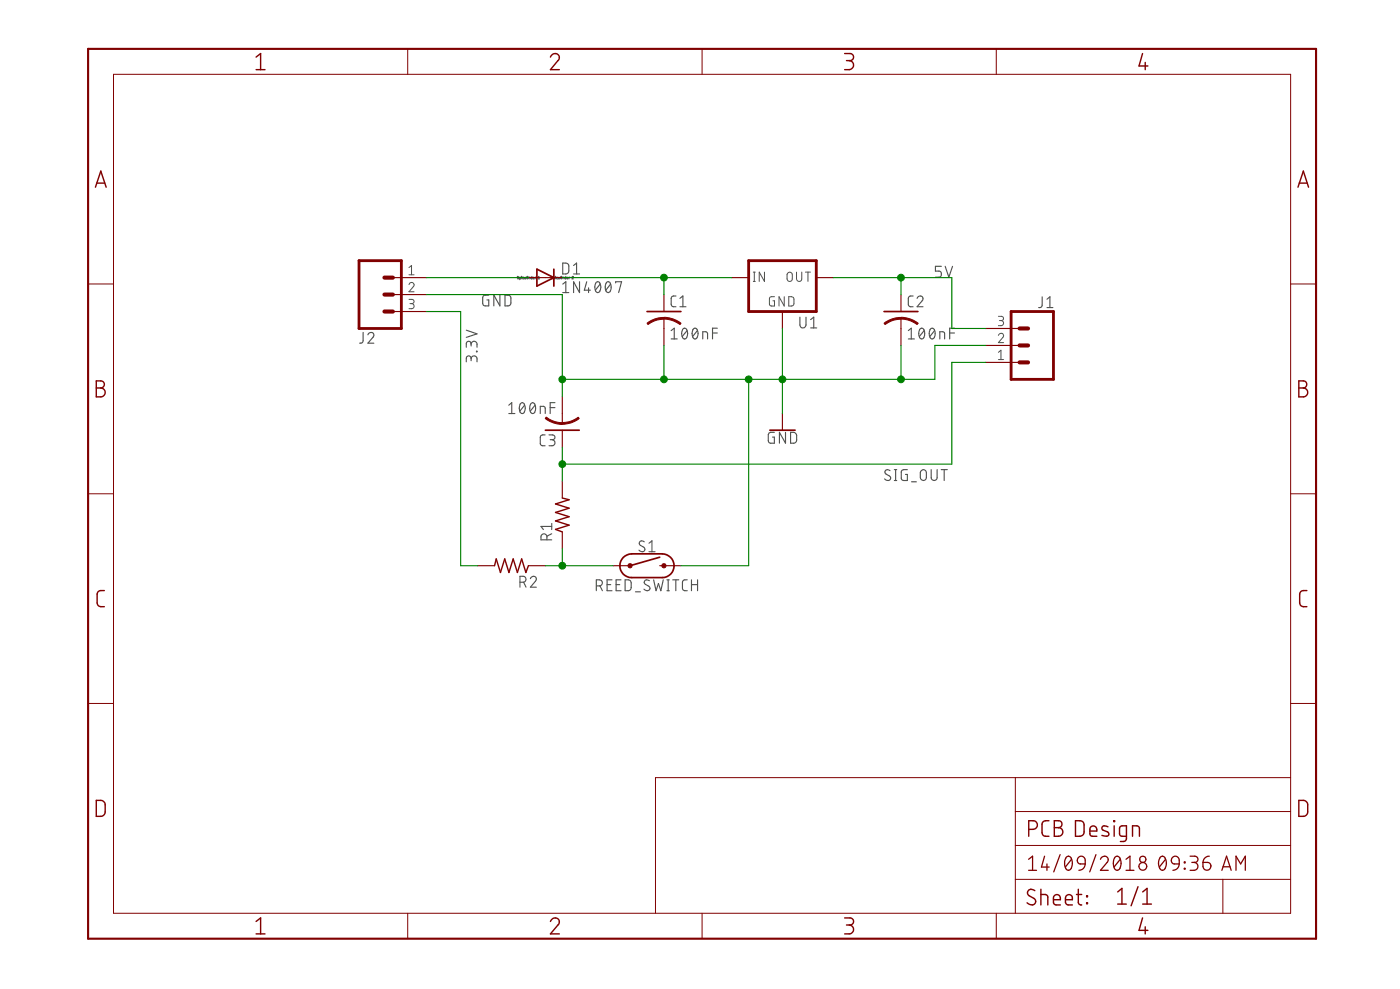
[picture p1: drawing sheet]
<svg xmlns="http://www.w3.org/2000/svg" width="210mm" height="148mm" viewBox="0 0 210 148" stroke-linecap="round" stroke-linejoin="round" font-family="sans-serif">
<g fill="none" stroke="#505050" stroke-width=".15">
<path d="M61.3 42.6a.38 .38 0 0 1 .6-.3 .38 .38 0 0 1 .1 .6l-.7 .8h.8M61.3 44.9h.6a.31 .31 0 0 1 .2 .3 .31 .31 0 0 1-.3 .3h-.3M61.3 40.1l.4-.3v1.4M61.3 41.2h.8M61.7 45.5a.38 .38 0 0 1 .4 .4 .38 .38 0 0 1-.4 .3h-.4M77.7 41.4l-.1 .1 .2 .2h-.2M77.9 41.8l.2-.1-.1-.2h-.1v.4M78.2 41.4h.1M78.2 41.5v.3M78.5 41.5l-.1 .1v.2h.1M78.7 41.7h.1v-.2l-.1 .3h.1M79 41.4l.2 .1-.1 .3-.1-.1z"/>
<path d="M79.5 41.6l-.1-.1v.3M79.8 41.4v.4h-.2v-.2l.2-.1M79.9 41.7h.2l-.1-.2-.1 .3h.2M80.4 41.6l-.2-.1v.3M80.7 41.8h.2M80.7 41.5l.1-.1v.4M82.8 41.4l-.2 .1 .2 .2h-.2M83 41.8l.2-.1-.1-.2h-.1v.4M83.3 41.4h.1M83.3 41.5v.3M83.6 41.5l-.1 .1v.2h.1M83.7 41.7h.2l-.1-.2-.1 .3h.2"/>
<path d="M84.1 41.4l.2 .1-.1 .3-.1-.1zM84.6 41.6l-.2-.1v.3M84.8 41.4v.4h-.1v-.2l.1-.1M85 41.7h.2l-.1-.2-.1 .1v.2h.2M85.4 41.6l-.1-.1v.3M85.8 41.5l.2-.1-.2 .4h.2M112.9 42.2h.3M112.9 40.8h.3M113.1 40.8v1.4M114.6 40.8v1.4l-.8-1.4v1.4M116.1 44.4l-.6 .1-.1 .1v.9l.1 .3h.6v-.7h-.2M117.6 44.4v1.4l-.8-1.4v1.4"/>
<path d="M118.1 40.9a.38 .38 0 0 1 .4-.1 .38 .38 0 0 1 .3 .3v.7a.39 .39 0 0 1-.4 .4 .39 .39 0 0 1-.4-.4v-.7zM118.3 44.4h.4a.36 .36 0 0 1 .3 .4v.7a.36 .36 0 0 1-.3 .3h-.4zM119.4 40.8v1a.39 .39 0 0 0 .4 .4 .39 .39 0 0 0 .4-.4v-1M120.8 40.8h.7M121.1 40.8v1.4M149.7 50.2a.39 .39 0 0 1 .5-.3 .39 .39 0 0 1 .1 .7l-.6 .7h.8M149.7 47.4h.5a.32 .32 0 0 1 .3 .3 .32 .32 0 0 1-.3 .3h-.4M149.7 52.8l.4-.3v1.4M149.7 53.9h.8M150.1 48a.38 .38 0 0 1 .4 .4 .38 .38 0 0 1-.4 .4h-.4"/>
</g>
<g fill="none" stroke="#505050" stroke-width=".17">
<path d="M84.4 39.4h.4a.43 .43 0 0 1 .5 .5v.7a.44 .44 0 0 1-.5 .4h-.4zM86 39.8l.4-.4v1.6M141.1 39.9h-.8v.7h.5a.46 .46 0 0 1 .3 .5 .46 .46 0 0 1-.3 .4h-.5M141.7 39.9l.6 1.6 .5-1.6M54.4 49.8v1.4l-.2 .2h-.3M55.2 50.2a.44 .44 0 0 1 .6-.4 .44 .44 0 0 1 .1 .7l-.7 .9h.8M69.9 49.5l1.6 .5-1.6 .5M70.6 53.8a.44 .44 0 0 1 .5-.5 .44 .44 0 0 1 .4 .5v.4M70.6 54v-.3a.36 .36 0 0 0-.3-.4 .36 .36 0 0 0-.4 .4v.5M70.6 51.6a.44 .44 0 0 1 .5-.5 .44 .44 0 0 1 .4 .5v.4M70.6 51.8v-.3a.36 .36 0 0 0-.3-.4 .36 .36 0 0 0-.4 .4v.5M71.4 52.6l.1 .1z"/>
<path d="M73.3 44.2h-.7l-.2 .2v1.1l.2 .3h.7v-.9h-.3M75 44.2v1.6l-1-1.6v1.6M75.7 44.2h.5a.43 .43 0 0 1 .4 .5v.7a.43 .43 0 0 1-.4 .4h-.5zM84.4 42.6l.4-.4v1.6M84.4 43.8h.9M86 41h.9M86.9 42.2v1.6l-.9-1.6v1.6M88 42.2l-.4 1.3h.9M88.2 43.1v.7M89.4 42.3l.1-.1a.32 .32 0 0 1 .4 .2 .99 .99 0 0 1-.3 1.4 1.04 1.04 0 0 1-.2-1.5zM90 42.6l-.7 .9M90.9 42.3l.4-.1a1.12 1.12 0 0 1 0 1.6h-.2a1.11 1.11 0 0 1-.2-1.5z"/>
<path d="M91.5 42.6l-.7 .9M92.3 42.4v-.2h.9l-.4 1.6M100.6 49.5l.5-.3v1.6M100.6 50.8h.9M101.3 44.3l-.4 .1-.3 .3 .1 1 .2 .2 .4 .1M101.9 46h.9M101.9 44.7l.5-.4v1.7M102.4 49.3l.2-.1a.93 .93 0 0 1 0 1.6 1.02 1.02 0 0 1-.2-1.5zM103 49.5l-.7 .9M104 49.3l.2-.1a.93 .93 0 0 1 0 1.6 1.02 1.02 0 0 1-.2-1.5zM104.6 49.5l-.8 .9M105.4 50.8v-1.1h.4l.2 .1 .1 1"/>
<path d="M106.8 49.9h.7M107.5 49.2h-.7v1.6M119.9 47.5v1.2a.46 .46 0 0 0 .5 .4 .46 .46 0 0 0 .4-.4v-1.2M121.5 47.9l.5-.4v1.6M121.5 49.1h.9M136.2 50.8h.9M136.2 49.5l.4-.3v1.6M136.9 44.3l-.5 .1-.2 .3v1l.2 .2 .5 .1M137.5 44.7a.44 .44 0 0 1 .6-.3 .44 .44 0 0 1 .2 .7l-.8 .9h.9M137.9 49.3l.3-.1a.97 .97 0 0 1 .1 1.6h-.1a1 1 0 0 1-.3-1.5zM138.6 49.5l-.8 .9M139.5 49.3l.3-.1a.95 .95 0 0 1 0 1.6 1 1 0 0 1-.3-1.5z"/>
<path d="M140.1 49.5l-.7 .9M140.9 50.8v-1.1h.5l.2 .1v1M142.4 49.9h.7M143.1 49.2h-.7v1.6M156.3 44.5l-.1 1.4-.2 .2h-.3M157 46.1h.9M157 44.8l.4-.3v1.6M76.3 60.7l.4-.4v1.7M76.3 62h.9M78.1 60.5a.31 .31 0 0 1 .3-.2 .31 .31 0 0 1 .2 .3 .99 .99 0 0 1-.3 1.4 1.02 1.02 0 0 1-.2-1.5zM78.7 60.7l-.8 .9M79.6 60.5a.31 .31 0 0 1 .3-.2 .31 .31 0 0 1 .3 .3 .99 .99 0 0 1-.3 1.4 .98 .98 0 0 1-.3-1.5z"/>
<path d="M80.2 60.7l-.7 .9M81 62v-1.1h.5l.2 .1v1M81.7 65.2h-.5l-.2 .3v1.1l.2 .2h.5M82.3 65.2h.5a.36 .36 0 0 1 .4 .3 .36 .36 0 0 1-.4 .4h-.3M82.5 61.1h.7M82.7 80l-.7 .3M82.7 78.9h-1.6l.4 .4M82.7 78.4v.9M82.8 65.9a.46 .46 0 0 1 .4 .4 .46 .46 0 0 1-.4 .5h-.5M83.2 60.3h-.7v1.7M116.1 64.8h-.6l-.3 .2v1l.2 .4h.7v-.9h-.3M117.8 64.8v1.6l-.9-1.6v1.6"/>
<path d="M118.5 64.8h.5a.51 .51 0 0 1 .4 .4v.8a.47 .47 0 0 1-.4 .4h-.5zM133.4 70.5a.42 .42 0 0 0-.5-.1 .42 .42 0 0 0-.2 .4l.6 .5a.38 .38 0 0 1 .2 .5 .38 .38 0 0 1-.5 .2l-.4-.2M134.1 72h.4M134.1 70.4h.4M134.3 70.4v1.6M136 70.4h-.5l-.4 .2v1.2l.3 .2h.6v-.9h-.2M136.7 72.2h.7M138.1 70.5a.44 .44 0 0 1 .5-.1 .44 .44 0 0 1 .3 .4v.7a.46 .46 0 0 1-.5 .5 .46 .46 0 0 1-.4-.5v-.7zM139.6 70.4v1.1a.44 .44 0 0 0 .5 .5 .44 .44 0 0 0 .4-.5v-1.1M141.1 70.4h.9M141.6 70.4v1.6M78 87.2h.4a.44 .44 0 0 0 .5-.4 .44 .44 0 0 0-.5-.5h-.4v1.7"/>
<path d="M78.5 87.2l.4 .8M79.5 86.7a.44 .44 0 0 1 .7-.3 .44 .44 0 0 1 .1 .7l-.8 .9h.9M82 80.9v-.5a.44 .44 0 0 0-.4-.4 .44 .44 0 0 0-.5 .4v.5h1.6M89.4 87.8h.5a.46 .46 0 0 0 .4-.5 .46 .46 0 0 0-.4-.4h-.5v1.6M90 87.8l.3 .7M91 87.6h.6M91.8 86.9h-.8v1.6h.8M92.4 87.6h.5M93.1 86.9h-.7v1.6h.7M93.7 86.9h.5a.43 .43 0 0 1 .4 .4v.7a.44 .44 0 0 1-.4 .5h-.5zM95.3 88.7h.7M96.6 81.2a.41 .41 0 0 0-.5-.2 .41 .41 0 0 0-.2 .5l.6 .5a.41 .41 0 0 1 .1 .6 .41 .41 0 0 1-.7-.1l-.1-.1"/>
<path d="M97.3 81.4l.4-.4v1.7M97.3 82.7h.9M97.4 87a.43 .43 0 0 0-.6-.1 .43 .43 0 0 0-.2 .5l.7 .4a.38 .38 0 0 1 .1 .5 .38 .38 0 0 1-.5 .2l-.4-.2M98 86.9l.4 1.6 .3-1.1 .4 1.1 .3-1.6M100 86.9h.4M100 88.5h.4M100.2 86.9v1.6M100.9 86.9h.9M101.3 86.9v1.6M103 86.9h-.4l-.3 .3v1.1l.4 .2h.3M103.7 87.6h.9M103.7 86.9v1.6"/>
<path d="M104.6 86.9v1.6"/>
</g>
<path d="M53.8 39.1h6.4v10.1h-6.4zM112.2 39.1h10.2v7.6h-10.2zM151.6 46.7h6.3v10.1h-6.3z" fill="none" stroke="#800000" stroke-width=".42"/>
<g fill="none" stroke="#800000" stroke-width=".17">
<path d="M58.9 41.6h5.1M58.9 44.1h5.1M58.9 46.7h5.1M79.2 41.6h5.1M84.3 59.4v4M99.5 44.1v2.6M99.5 47.7v4.1M109.7 41.6h2.5M117.3 46.7v2.5M122.4 41.6h2.5M135.1 44.1v2.6M135.1 47.7v4.1"/>
<path d="M147.8 54.3h5.1M147.8 51.8h5.1M147.8 49.2h5.1M84.3 64.5v2.5M84.3 72.1v2.5M84.3 79.7v2.5M117.3 61.9v2.6M71.6 84.8h2.5M79.2 84.8h2.6M91.9 84.8h2.6M98.9 84.8h3.2"/>
</g>
<path d="M80.5 40.3l2.5 1.3-2.5 1.3zM83 40.3v2.6M97 46.7h5.1M132.5 46.7h5.1M81.8 64.5h5M115.4 64.5h3.8M93.5 83.5a1.97 1.97 0 0 1 1.2-.5h4.6a1.78 1.78 0 0 1 1.8 1.8 1.78 1.78 0 0 1-1.8 1.7h-4.6a1.77 1.77 0 0 1-1.6-1.1 1.77 1.77 0 0 1 .4-1.9zM98.9 83.5l-4.4 1.3" fill="none" stroke="#800000" stroke-width=".25"/>
<g fill="#800000" stroke="#800000" stroke-width=".15">
<path d="M99.5 47.5h.3a4.4 4.4 0 0 1 2.3 .9l-.1 .2a4.3 4.3 0 0 0-2.5-.8z" fill-rule="evenodd"/>
<path d="M97 48.4a3.9 3.9 0 0 1 2.5-.8v.2a3.9 3.9 0 0 0-2.3 .8z" fill-rule="evenodd"/>
<path d="M135.1 47.5h.3a4.3 4.3 0 0 1 2.3 .9l-.2 .2a4.1 4.1 0 0 0-2.4-.8z" fill-rule="evenodd"/>
<path d="M132.5 48.4l.3-.1a4.1 4.1 0 0 1 2.3-.7v.2a3.9 3.9 0 0 0-2.4 .8z" fill-rule="evenodd"/>
<path d="M81.9 62.5a3.9 3.9 0 0 0 2.4 .8v.3h-.3a4.4 4.4 0 0 1-2.3-.9z" fill-rule="evenodd"/>
<path d="M84.3 63.3a3.9 3.9 0 0 0 2.4-.8l.1 .2a4 4 0 0 1-2.5 .9z" fill-rule="evenodd"/>
<circle cx="94.5" cy="84.8" r=".33"/>
<circle cx="99.5" cy="84.8" r=".33"/>
</g>
<g fill="none" stroke="#800000" stroke-width=".21">
<path d="M38.4 8.6l.7-.6v2.4M38.4 10.4h1.3M82.5 8.6a.65 .65 0 0 1 1-.6 .65 .65 0 0 1 .2 1.1l-1.2 1.3h1.4M126.6 8h.8a.53 .53 0 0 1 .6 .6 .53 .53 0 0 1-.6 .5h-.5M127.3 9.1a.68 .68 0 0 1 .7 .7 .68 .68 0 0 1-.7 .6h-.7M171.3 8l-.5 1.9h1.3M171.7 9.4v1M14.3 28l.8-2.4 .8 2.4M14.5 27.4h1.2M194.6 28l.8-2.4 .8 2.4M194.8 27.4h1.2M14.4 57.1h.7a.53 .53 0 0 1 .6 .5 .53 .53 0 0 1-.6 .5 .67 .67 0 0 1 .7 .7 .67 .67 0 0 1-.7 .7h-.7z"/>
<path d="M14.4 58.1h.7M194.7 57.1h.7a.53 .53 0 0 1 .5 .5 .53 .53 0 0 1-.5 .5 .67 .67 0 0 1 .7 .7 .67 .67 0 0 1-.7 .7h-.7zM194.7 58.1h.7M84.3 74.6l1 .3-2 .6 2 .6-2 .7 2 .6-2 .6 2 .7-2 .6 1 .4M15.6 88.5a.92 .92 0 0 0-.9 .2l-.1 .3v1.3l.1 .4a.97 .97 0 0 0 .9 .2M74.1 84.8l.3-1.1 .6 2.1 .7-2.1 .6 2.1 .6-2.1 .7 2.1 .6-2.1 .6 2.1 .4-1M195.9 88.5h-.5a.54 .54 0 0 0-.5 .5v1.3l.1 .4a.97 .97 0 0 0 .9 .2M14.4 119.9h.7a.67 .67 0 0 1 .7 .7v1a.67 .67 0 0 1-.7 .7h-.7zM194.7 119.9h.7a.67 .67 0 0 1 .7 .7v1a.67 .67 0 0 1-.7 .7h-.7zM38.4 138l.7-.5v2.4M38.4 139.9h1.3M82.5 138a.65 .65 0 0 1 1-.5 .65 .65 0 0 1 .2 1.1l-1.2 1.3h1.4"/>
<path d="M126.6 137.5h.8a.53 .53 0 0 1 .6 .5 .53 .53 0 0 1-.6 .6h-.5M127.3 138.6a.67 .67 0 0 1 .7 .6 .67 .67 0 0 1-.7 .7h-.7M154.2 124.2h.7a.65 .65 0 0 0 .6-.6 .65 .65 0 0 0-.6-.6h-.7v2.3M155.2 133.4a.61 .61 0 0 0-.8-.1 .61 .61 0 0 0-.3 .6l.2 .3 .7 .4a.58 .58 0 0 1 .1 .9 .58 .58 0 0 1-.9-.1l-.2-.1M156.1 134h.6l.4 .3v1.3M156.1 133.2v2.4M157.3 123h-.5a.54 .54 0 0 0-.6 .5v1.3l.1 .3 .3 .2h.7M157.9 134.8h1.1a.54 .54 0 0 0-.4-.8 .54 .54 0 0 0-.7 .5l.2 .9 .2 .2h.7M158.1 123h.6a.52 .52 0 0 1 .5 .5 .52 .52 0 0 1-.5 .5 .65 .65 0 0 1 .7 .6 .65 .65 0 0 1-.7 .7h-.6zM158.1 124h.6M159.7 134.8h1.1a.54 .54 0 0 0-.4-.8 .54 .54 0 0 0-.7 .5v.7l.2 .2 .2 .2h.7M161.2 123h.7a.6 .6 0 0 1 .6 .6v1a.62 .62 0 0 1-.6 .7h-.7z"/>
<path d="M161.4 134h.8M161.7 133.2v2.1l.2 .2 .3 .1M162.9 134.2h.1v.1h-.1zM162.9 135.3h.1v.1h-.1zM163.4 124.5h1a.54 .54 0 0 0-.3-.7 .54 .54 0 0 0-.7 .4v.7a.36 .36 0 0 0 .4 .4h.6M166.1 123.9a.61 .61 0 0 0-.8 0 .33 .33 0 0 0 .1 .5l.7 .2a.34 .34 0 0 1 .2 .4 .34 .34 0 0 1-.4 .3l-.7-.1M167 123h.1v.1h-.1zM167 123.7v1.6M167.6 133.6l.6-.5v2.3M167.6 135.4h1.3M168.9 125.3h-.7a.36 .36 0 0 1-.3-.4v-.8l.1-.3 .2-.1h.7l-.1 2.1-.2 .2-.6 .1M169.8 125.3v-1.6h.7l.3 .3v1.3"/>
<path d="M170.6 132.8l-1 2.9M171.3 137.5l-.5 1.9h1.3M171.3 135.4h1.3M171.3 133.6l.7-.5v2.3M171.7 138.9v1"/>
</g>
<path d="M57.6 46.7h1.3M57.6 44.1h1.3M57.6 41.6h1.3M152.9 49.2h1.2M152.9 51.8h1.2M152.9 54.3h1.2" fill="none" stroke="#800000" stroke-width=".61"/>
<g fill="none" stroke="#800000" stroke-width=".15">
<path d="M17 11.1h176.5v125.7h-176.5zM61.1 7.3v3.8M105.3 7.3v3.8M149.4 7.3v3.8M13.2 42.5h3.8M193.5 42.5h3.8M13.2 74h3.8M193.5 74h3.8M13.2 105.4h3.8M152.2 116.5v20.3M193.5 116.5h-95.2v20.3M193.5 105.4h3.8"/>
<path d="M61.1 136.8v3.8M105.3 136.8v3.8M149.4 136.8v3.8M152.2 131.7h41.3M152.2 126.7h41.3M152.2 121.6h41.3M183.3 131.7v5.1"/>
</g>
<g fill="none" stroke="#800000" stroke-width=".19">
<path d="M154.2 128.7l.6-.4v2.1M154.2 130.4h1.2M156.6 128.3l-.5 1.6h1.2M157 129.4v1M158.9 128l-.9 2.6M159.9 128.4a.49 .49 0 0 1 .5-.1 .49 .49 0 0 1 .3 .5l.1 .5-.1 .5a.51 .51 0 0 1-.5 .6 .51 .51 0 0 1-.5-.6l-.1-.7zM160.7 128.7l-1 1.2M161.7 128.5a.58 .58 0 0 1 .6-.2 .58 .58 0 0 1 .4 .6v.5h-.7a.55 .55 0 0 1-.5-.3 .55 .55 0 0 1 .2-.6zM162.7 129.4a.94 .94 0 0 1-.9 1M164.3 128l-.9 2.6M165 128.7a.58 .58 0 0 1 .8-.4 .58 .58 0 0 1 .2 .9l-1 1.2h1.2M167.2 128.4a.49 .49 0 0 1 .5-.1 .49 .49 0 0 1 .3 .5l.1 .5-.1 .5a.51 .51 0 0 1-.5 .6 .51 .51 0 0 1-.5-.6l-.1-.7z"/>
<path d="M168 128.7l-1 1.2M168.8 130.4h1.2M168.8 128.7l.6-.4v2.1M174 128.4a.49 .49 0 0 1 .5-.1 .49 .49 0 0 1 .3 .5l.1 .5-.1 .5a.51 .51 0 0 1-.5 .6 .51 .51 0 0 1-.5-.6l-.1-.7zM174.8 128.7l-1 1.2M175.8 128.5a.58 .58 0 0 1 .6-.2 .58 .58 0 0 1 .4 .6v.5h-.7a.55 .55 0 0 1-.5-.3 .55 .55 0 0 1 .2-.6zM176.8 129.4a.94 .94 0 0 1-.9 1M177.6 129.1h.1v.2h-.1zM177.6 130.1l.1 .1zM178.4 128.3h.8a.47 .47 0 0 1 .4 .4 .47 .47 0 0 1-.4 .5h-.5M179 129.2a.59 .59 0 0 1 .6 .6 .59 .59 0 0 1-.6 .6h-.6M180.4 129.2h.7a.59 .59 0 0 1 .4 .7 .59 .59 0 0 1-.6 .5 .59 .59 0 0 1-.5-.6z"/>
<path d="M181.3 128.3a.94 .94 0 0 0-.9 .9M183.2 130.4l.7-2.1 .7 2.1M183.4 129.9h1M185.3 130.4v-2.1l.7 1.1 .7-1.1v2.1"/>
<circle cx="171.3" cy="128.7" r=".47"/>
<circle cx="171.3" cy="129.8" r=".59"/>
</g>
<path d="M13.2 7.3h184.1v133.3h-184.1z" fill="none" stroke="#800000" stroke-width=".32"/>
<g fill="none" stroke="#008000" stroke-width=".17">
<path d="M64 41.6h15.2M64 44.1h20.3v15.3M64 46.7h5.1v38.1h2.5M84.3 41.6h25.4M99.5 41.6v2.5M99.5 51.8v5M112.2 56.8v28h-10.1M117.3 49.2v12.7M124.9 41.6h17.8v7.6h5.1M135.1 41.6v2.5M135.1 51.8v5M147.8 54.3h-5.1v15.2h-58.4"/>
<path d="M147.8 51.8h-7.6v5h-55.9M84.3 67v5.1M81.8 84.8h10.1M84.3 82.2v2.6"/>
</g>
<g fill="#008000" stroke="#008000" stroke-width=".15">
<circle cx="99.5" cy="41.6" r=".51"/>
<circle cx="135.1" cy="41.6" r=".51"/>
<circle cx="117.3" cy="56.8" r=".51"/>
<circle cx="135.1" cy="56.8" r=".51"/>
<circle cx="99.5" cy="56.8" r=".51"/>
<circle cx="84.3" cy="56.8" r=".51"/>
<circle cx="112.2" cy="56.8" r=".51"/>
<circle cx="84.3" cy="69.5" r=".51"/>
<circle cx="84.3" cy="84.8" r=".51"/>
</g>
</svg>
